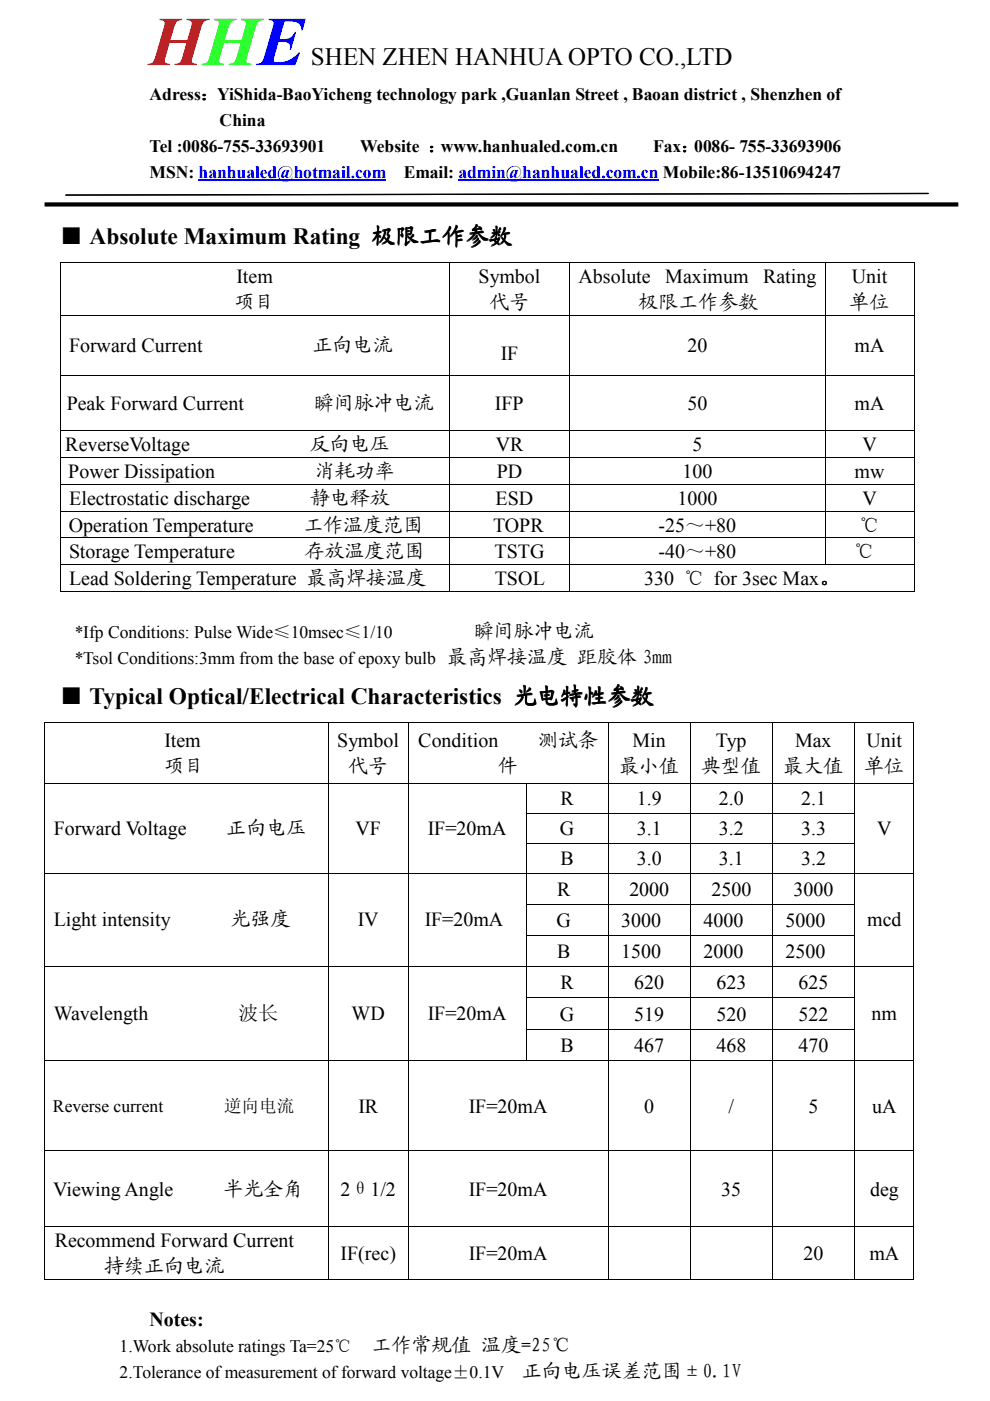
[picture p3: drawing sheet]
<svg xmlns="http://www.w3.org/2000/svg" width="210mm" height="297mm" viewBox="0 0 210 297" stroke-linecap="round" stroke-linejoin="round" font-family="sans-serif">
<defs><g id="words">
<text font-size="14.8" fill="#f00" x="31.7" y="13.8">HHE</text>
<text font-size="5.3" x="65.9" y="13.8">SHEN ZHEN HANHUA OPTO CO.,LTD</text>
<g font-size="5">
<text x="12.7" y="51.8">■ Absolute Maximum Rating 极限工作参数</text>
<text x="12.7" y="149.3">■ Typical Optical/Electrical Characteristics 光电特性参数</text>
</g>
<g font-size="4.2">
<text x="50.2" y="59.9">Item</text>
<text x="101.5" y="59.9">Symbol</text>
<text x="122.7" y="59.9">Absolute</text>
<text x="141.1" y="59.9">Maximum</text>
<text x="161.8" y="59.9">Rating</text>
<text x="180.6" y="59.9">Unit</text>
<text x="49.8" y="65.4">项目</text>
<text x="103.8" y="65.4">代号</text>
<text x="135.4" y="65.4">极限工作参数</text>
<text x="180.1" y="65.4">单位</text>
<text x="14.6" y="74.7">Forward Current</text>
<text x="66.3" y="74.7">正向电流</text>
<text x="106.2" y="76.3">IF</text>
<text x="145.8" y="74.7">20</text>
<text x="181.2" y="74.7">mA</text>
<text x="14.1" y="87">Peak Forward Current</text>
<text x="66.6" y="87">瞬间脉冲电流</text>
<text x="104.9" y="87">IFP</text>
<text x="145.8" y="87">50</text>
<text x="181.2" y="87">mA</text>
<text x="13.8" y="95.6">ReverseVoltage</text>
<text x="65.8" y="95.6">反向电压</text>
<text x="105.1" y="95.6">VR</text>
<text x="146.8" y="95.6">5</text>
<text x="182.8" y="95.6">V</text>
<text x="14.5" y="101.3">Power Dissipation</text>
<text x="66.8" y="101.3">消耗功率</text>
<text x="105.3" y="101.3">PD</text>
<text x="144.7" y="101.3">100</text>
<text x="181.2" y="101.3">mw</text>
<text x="14.7" y="107">Electrostatic discharge</text>
<text x="65.8" y="107">静电释放</text>
<text x="105.1" y="107">ESD</text>
<text x="143.6" y="107">1000</text>
<text x="182.8" y="107">V</text>
<text x="14.6" y="112.7">Operation Temperature</text>
<text x="64.4" y="112.7">工作温度范围</text>
<text x="104.6" y="112.7">TOPR</text>
<text x="139.6" y="112.7">-25～+80</text>
<text x="182.2" y="112.7">℃</text>
<text x="14.6" y="118.4">Storage Temperature</text>
<text x="64.6" y="118.4">存放温度范围</text>
<text x="104.9" y="118.4">TSTG</text>
<text x="139.6" y="118.4">-40～+80</text>
<text x="181.1" y="118.4">℃</text>
<text x="14.6" y="124">Lead Soldering Temperature 最高焊接温度</text>
<text x="104.9" y="124">TSOL</text>
<text x="136.6" y="124">330 ℃ for 3sec Max。</text>
<text x="100.5" y="135.3">瞬间脉冲电流</text>
<text x="34.9" y="158.3">Item</text>
<text x="71.5" y="158.3">Symbol</text>
<text x="88.7" y="158.3">Condition</text>
<text x="114.1" y="158.3">测试条</text>
<text x="134.1" y="158.3">Min</text>
<text x="151.8" y="158.3">Typ</text>
<text x="168.6" y="158.3">Max</text>
<text x="183.7" y="158.3">Unit</text>
<text x="34.9" y="163.8">项目</text>
<text x="73.8" y="163.8">代号</text>
<text x="105.6" y="163.8">件</text>
<text x="131.3" y="163.8">最小值</text>
<text x="148.7" y="163.8">典型值</text>
<text x="166.1" y="163.8">最大值</text>
<text x="183.3" y="163.8">单位</text>
<text x="118.8" y="170.7">R</text>
<text x="135" y="170.7">1.9</text>
<text x="152.4" y="170.7">2.0</text>
<text x="169.8" y="170.7">2.1</text>
<text x="11.4" y="177">Forward Voltage</text>
<text x="48" y="177">正向电压</text>
<text x="75.4" y="177">VF</text>
<text x="90.7" y="177">IF=20mA</text>
<text x="118.7" y="177.1">G</text>
<text x="135" y="177.1">3.1</text>
<text x="152.4" y="177.1">3.2</text>
<text x="169.8" y="177.1">3.3</text>
<text x="186" y="177">V</text>
<text x="118.8" y="183.4">B</text>
<text x="135" y="183.4">3.0</text>
<text x="152.4" y="183.4">3.1</text>
<text x="169.8" y="183.4">3.2</text>
<text x="118.2" y="189.9">R</text>
<text x="133.4" y="189.9">2000</text>
<text x="150.9" y="189.9">2500</text>
<text x="168.3" y="189.9">3000</text>
<text x="11.4" y="196.4">Light intensity</text>
<text x="48.9" y="196.4">光强度</text>
<text x="75.9" y="196.4">IV</text>
<text x="90.1" y="196.4">IF=20mA</text>
<text x="118" y="196.5">G</text>
<text x="131.7" y="196.5">3000</text>
<text x="149.1" y="196.5">4000</text>
<text x="166.5" y="196.5">5000</text>
<text x="183.9" y="196.4">mcd</text>
<text x="118.2" y="203.2">B</text>
<text x="131.7" y="203.2">1500</text>
<text x="149.1" y="203.2">2000</text>
<text x="166.5" y="203.2">2500</text>
<text x="118.8" y="209.8">R</text>
<text x="134.5" y="209.8">620</text>
<text x="151.9" y="209.8">623</text>
<text x="169.3" y="209.8">625</text>
<text x="11.4" y="216.3">Wavelength</text>
<text x="50.5" y="216.3">波长</text>
<text x="74.5" y="216.3">WD</text>
<text x="90.7" y="216.3">IF=20mA</text>
<text x="118.7" y="216.4">G</text>
<text x="134.5" y="216.4">519</text>
<text x="151.9" y="216.4">520</text>
<text x="169.3" y="216.4">522</text>
<text x="184.8" y="216.3">nm</text>
<text x="118.8" y="223">B</text>
<text x="134.5" y="223">467</text>
<text x="151.9" y="223">468</text>
<text x="169.3" y="223">470</text>
<text x="76" y="235.9">IR</text>
<text x="99.4" y="235.9">IF=20mA</text>
<text x="136.6" y="235.9">0</text>
<text x="154.4" y="235.9">/</text>
<text x="171.4" y="235.9">5</text>
<text x="184.9" y="235.9">uA</text>
<text x="11.3" y="253.5">Viewing Angle</text>
<text x="47.4" y="253.5">半光全角</text>
<text x="72.2" y="253.5">2θ1/2</text>
<text x="99.4" y="253.5">IF=20mA</text>
<text x="152.9" y="253.5">35</text>
<text x="184.5" y="253.5">deg</text>
<text x="11.6" y="264.4">Recommend Forward Current</text>
<text x="22.2" y="269.9">持续正向电流</text>
<text x="72.2" y="267.1">IF(rec)</text>
<text x="99.4" y="267.1">IF=20mA</text>
<text x="170.3" y="267.1">20</text>
<text x="184.3" y="267.1">mA</text>
<text x="31.7" y="281.2">Notes:</text>
<text x="78.8" y="286.6">工作常规值 温度=25℃</text>
<text x="110.7" y="292.1">正向电压误差范围±0.1V</text>
</g>
<g font-size="3.7">
<text x="31.7" y="21.1">Adress：YiShida-BaoYicheng technology park ,Guanlan Street , Baoan district , Shenzhen of</text>
<text x="46.6" y="26.6">China</text>
<text x="31.7" y="32.1">Tel :0086-755-33693901</text>
<text x="76.4" y="32.1">Website ：www.hanhualed.com.cn</text>
<text x="138.5" y="32.1">Fax：0086- 755-33693906</text>
<text x="31.7" y="37.6">MSN: hanhualed@hotmail.com</text>
<text x="85.6" y="37.6">Email: admin@hanhualed.com.cn Mobile:86-13510694247</text>
<text x="15.8" y="135.3">*Ifp Conditions: Pulse Wide≤10msec≤1/10</text>
<text x="15.8" y="140.8">*Tsol Conditions:3mm from the base of epoxy bulb 最高焊接温度 距胶体 3mm</text>
<text x="11.2" y="235.8">Reverse current</text>
<text x="47.5" y="235.8">逆向电流</text>
<text x="25.4" y="286.6">1.Work absolute ratings Ta=25℃</text>
<text x="25.4" y="292.1">2.Tolerance of measurement of forward voltage±0.1V</text>
</g>
</g></defs>
<path d="M42.1 38.2h39.8M97.2 38.2h42.4" fill="none" stroke="#00f" stroke-width=".34"/>
<g fill="#000">
<path d="M12.7 55.5h.1v.2h-.1zM95.2 55.5h.2v.2h-.2zM120.7 55.5h.2v.2h-.2zM174.9 55.5h.1v.2h-.1zM193.7 55.5h.2v.2h-.2zM12.7 66.8h.1v.1h-.1zM12.7 79.5h.1v.2h-.1zM95.2 66.8h.2v.1h-.2zM95.2 79.5h.2v.2h-.2zM120.7 66.8h.2v.1h-.2zM120.7 79.5h.2v.2h-.2zM174.9 66.8h.1v.1h-.1z"/>
<path d="M174.9 79.5h.1v.2h-.1zM193.7 66.8h.2v.1h-.2zM193.7 79.5h.2v.2h-.2zM12.7 91.2h.1v.2h-.1zM12.7 96.9h.1v.2h-.1zM95.2 91.2h.2v.2h-.2zM95.2 96.9h.2v.2h-.2zM120.7 91.2h.2v.2h-.2zM120.7 96.9h.2v.2h-.2zM174.9 91.2h.1v.2h-.1zM174.9 96.9h.1v.2h-.1zM193.7 91.2h.2v.2h-.2z"/>
<path d="M193.7 96.9h.2v.2h-.2zM12.7 102.6h.1v.2h-.1zM12.7 108.3h.1v.2h-.1zM12.7 114h.1v.1h-.1zM12.7 119.6h.1v.2h-.1zM95.2 102.6h.2v.2h-.2zM95.2 108.3h.2v.2h-.2zM95.2 114h.2v.1h-.2zM95.2 119.6h.2v.2h-.2zM120.7 102.6h.2v.2h-.2zM120.7 108.3h.2v.2h-.2zM120.7 114h.2v.1h-.2z"/>
<path d="M120.7 119.6h.2v.2h-.2zM174.9 102.6h.1v.2h-.1zM174.9 108.3h.1v.2h-.1zM174.9 114h.1v.1h-.1zM174.9 119.6h.1v.2h-.1zM193.7 102.6h.2v.2h-.2zM193.7 108.3h.2v.2h-.2zM193.7 114h.2v.1h-.2zM193.7 119.6h.2v.2h-.2zM12.7 125.3h.1v.2h-.1zM95.2 125.3h.2v.2h-.2zM120.7 125.3h.2v.2h-.2z"/>
<path d="M193.7 125.3h.2v.2h-.2zM9.4 153h.2v.2h-.2zM69.5 153h.2v.2h-.2zM86.5 153h.2v.2h-.2zM128.9 153h.1v.2h-.1zM146.3 153h.2v.2h-.2zM163.6 153h.2v.2h-.2zM181.2 153h.2v.2h-.2zM193.6 153h.2v.2h-.2zM9.4 166h.2v.2h-.2zM9.4 172.3h.2v.2h-.2zM9.4 178.7h.2v.2h-.2z"/>
<path d="M69.5 166h.2v.2h-.2zM69.5 172.3h.2v.2h-.2zM69.5 178.7h.2v.2h-.2zM86.5 166h.2v.2h-.2zM86.5 172.3h.2v.2h-.2zM86.5 178.7h.2v.2h-.2zM111.5 166h.1v.2h-.1zM111.5 172.3h.1v.2h-.1zM111.5 178.7h.1v.2h-.1zM128.9 166h.1v.2h-.1zM128.9 172.3h.1v.2h-.1zM128.9 178.7h.1v.2h-.1z"/>
<path d="M146.3 166h.2v.2h-.2zM146.3 172.3h.2v.2h-.2zM146.3 178.7h.2v.2h-.2zM163.6 166h.2v.2h-.2zM163.7 172.3h.2v.2h-.2zM163.7 178.7h.2v.2h-.2zM163.8 166h.2v.2h-.2zM181.2 166h.2v.2h-.2zM181.2 172.3h.2v.2h-.2zM181.2 178.7h.2v.2h-.2zM193.6 166h.2v.2h-.2zM193.6 172.3h.2v.2h-.2z"/>
<path d="M193.6 178.7h.2v.2h-.2zM9.4 185h.2v.2h-.2zM9.4 191.6h.2v.2h-.2zM9.4 198.3h.2v.2h-.2zM69.5 185h.2v.2h-.2zM69.5 191.6h.2v.2h-.2zM69.5 198.3h.2v.2h-.2zM86.5 185h.2v.2h-.2zM86.5 191.6h.2v.2h-.2zM86.5 198.3h.2v.2h-.2zM111.5 185h.1v.2h-.1zM111.5 191.6h.1v.2h-.1z"/>
<path d="M111.5 198.3h.1v.2h-.1zM128.9 185h.1v.2h-.1zM128.9 191.6h.1v.2h-.1zM128.9 198.3h.1v.2h-.1zM146.3 185h.2v.2h-.2zM146.3 191.6h.2v.2h-.2zM146.3 198.3h.2v.2h-.2zM163.7 185h.2v.2h-.2zM163.7 191.6h.2v.2h-.2zM163.7 198.3h.2v.2h-.2zM181.2 185h.2v.2h-.2zM181.2 191.6h.2v.2h-.2z"/>
<path d="M181.2 198.3h.2v.2h-.2zM193.6 185h.2v.2h-.2zM193.6 191.6h.2v.2h-.2zM193.6 198.3h.2v.2h-.2zM9.4 204.9h.2v.2h-.2zM9.4 211.5h.2v.2h-.2zM9.4 218.1h.2v.2h-.2zM69.5 204.9h.2v.2h-.2zM69.5 211.5h.2v.2h-.2zM69.5 218.1h.2v.2h-.2zM86.5 204.9h.2v.2h-.2zM86.5 211.5h.2v.2h-.2z"/>
<path d="M86.5 218.1h.2v.2h-.2zM111.5 204.9h.1v.2h-.1zM111.5 211.5h.1v.2h-.1zM111.5 218.1h.1v.2h-.1zM128.9 204.9h.1v.2h-.1zM128.9 211.5h.1v.2h-.1zM128.9 218.1h.1v.2h-.1zM146.3 204.9h.2v.2h-.2zM146.3 211.5h.2v.2h-.2zM146.3 218.1h.2v.2h-.2zM163.7 204.9h.2v.2h-.2zM163.7 211.5h.2v.2h-.2z"/>
<path d="M163.7 218.1h.2v.2h-.2zM181.2 204.9h.2v.2h-.2zM181.2 211.5h.2v.2h-.2zM181.2 218.1h.2v.2h-.2zM193.6 204.9h.2v.2h-.2zM193.6 211.5h.2v.2h-.2zM193.6 218.1h.2v.2h-.2zM9.4 224.7h.2v.2h-.2zM69.5 224.7h.2v.2h-.2zM86.5 224.7h.2v.2h-.2zM111.5 224.7h.1v.2h-.1zM128.9 224.7h.1v.2h-.1z"/>
<path d="M146.3 224.7h.2v.2h-.2zM163.6 224.7h.2v.2h-.2zM163.8 224.7h.2v.2h-.2zM181.2 224.7h.2v.2h-.2zM193.6 224.7h.2v.2h-.2zM9.4 243.9h.2v.2h-.2zM69.5 243.9h.2v.2h-.2zM86.5 243.9h.2v.2h-.2zM128.9 243.9h.1v.2h-.1zM146.3 243.9h.2v.2h-.2zM163.6 243.9h.2v.2h-.2zM181.2 243.9h.2v.2h-.2z"/>
<path d="M193.6 243.9h.2v.2h-.2zM9.4 260h.2v.1h-.2zM9.4 271.2h.2v.2h-.2zM69.5 260h.2v.1h-.2zM69.5 271.2h.2v.2h-.2zM86.5 260h.2v.1h-.2zM86.5 271.2h.2v.2h-.2zM128.9 260h.1v.1h-.1zM128.9 271.2h.1v.2h-.1zM146.3 260h.2v.1h-.2zM146.3 271.2h.2v.2h-.2zM163.6 260h.2v.1h-.2z"/>
<path d="M163.6 271.2h.2v.2h-.2zM181.2 260h.2v.1h-.2zM181.2 271.2h.2v.2h-.2zM193.6 260h.2v.1h-.2zM193.6 271.2h.2v.2h-.2z"/>
</g>
<g fill="none" stroke="#000" stroke-width=".21">
<path d="M12.7 55.7v11.1M12.8 55.6h82.4M95.3 55.7v11.1M95.4 55.6h25.3M120.8 55.7v11.1M120.9 55.6h54M175 55.7v11.1M175 55.6h18.7M193.8 55.7v11.1M12.7 66.9v12.6M12.7 79.7v11.5M12.8 66.8h82.4"/>
<path d="M12.8 79.6h82.4M95.3 66.9v12.6M95.3 79.7v11.5M95.4 66.8h25.3M95.4 79.6h25.3M120.8 66.9v12.6M120.8 79.7v11.5M120.9 66.8h54M120.9 79.6h54M175 66.9v12.6M175 79.7v11.5M175 66.8h18.7"/>
<path d="M175 79.6h18.7M193.8 66.9v12.6M193.8 79.7v11.5M12.7 91.4v5.5M12.7 97.1v5.5M12.8 91.3h82.4M12.8 97h82.4M95.3 91.4v5.5M95.3 97.1v5.5M95.4 91.3h25.3M95.4 97h25.3M120.8 91.4v5.5"/>
<path d="M120.8 97.1v5.5M120.9 91.3h54M120.9 97h54M175 91.4v5.5M175 97.1v5.5M175 91.3h18.7M175 97h18.7M193.8 91.4v5.5M193.8 97.1v5.5M12.7 102.8v5.5M12.7 108.5v5.5M12.7 114.1v5.5"/>
<path d="M12.7 119.8v5.5M12.8 102.7h82.4M12.8 108.4h82.4M12.8 114h82.4M12.8 119.7h82.4M95.3 102.8v5.5M95.3 108.5v5.5M95.3 114.1v5.5M95.3 119.8v5.5M95.4 102.7h25.3M95.4 108.4h25.3M95.4 114h25.3"/>
<path d="M95.4 119.7h25.3M120.8 102.8v5.5M120.8 108.5v5.5M120.8 114.1v5.5M120.8 119.8v5.5M120.9 102.7h54M120.9 108.4h54M120.9 114h54M120.9 119.7h54M175 102.8v5.5M175 108.5v5.5M175 114.1v5.5"/>
<path d="M175 102.7h18.7M175 108.4h18.7M175 114h18.7M175 119.7h18.7M193.8 102.8v5.5M193.8 108.5v5.5M193.8 114.1v5.5M193.8 119.8v5.5M12.8 125.4h82.4M95.4 125.4h25.3M120.9 125.4h72.8M9.5 153.2v12.8"/>
<path d="M9.6 153.1h59.9M69.6 153.2v12.8M69.7 153.1h16.8M86.6 153.2v12.8M86.7 153.1h42.2M128.9 153.2v12.8M129 153.1h17.3M146.4 153.2v12.8M146.5 153.1h17.1M163.7 153.2v12.8M163.8 153.1h17.4M181.3 153.2v12.8"/>
<path d="M181.4 153.1h12.2M193.7 153.2v12.8M9.5 166.2v6.1M9.5 172.5v6.2M9.5 178.9v6.1M9.6 166.1h59.9M69.6 166.2v6.1M69.6 172.5v6.2M69.6 178.9v6.1M69.7 166.1h16.8M86.6 166.2v6.1M86.6 172.5v6.2"/>
<path d="M86.6 178.9v6.1M86.7 166.1h24.8M111.5 166.2v6.1M111.5 172.5v6.2M111.5 178.9v6.1M111.6 166.1h17.3M111.6 172.4h17.3M111.6 178.8h17.3M128.9 166.2v6.1M128.9 172.5v6.2M128.9 178.9v6.1M129 166.1h17.3"/>
<path d="M129 172.4h17.3M129 178.8h17.3M146.4 166.2v6.1M146.4 172.5v6.2M146.4 178.9v6.1M146.5 166.1h17.1M146.5 172.4h17.2M146.5 178.8h17.2M163.8 166.2v6.1M163.8 172.5v6.2M163.8 178.9v6.1M163.9 172.4h17.3"/>
<path d="M163.9 178.8h17.3M164 166.1h17.2M181.3 166.2v6.1M181.3 172.5v6.2M181.3 178.9v6.1M181.4 166.1h12.2M193.7 166.2v6.1M193.7 172.5v6.2M193.7 178.9v6.1M9.5 185.2v6.4M9.5 191.8v6.5M9.5 198.5v6.4"/>
<path d="M9.6 185.1h59.9M69.6 185.2v6.4M69.6 191.8v6.5M69.6 198.5v6.4M69.7 185.1h16.8M86.6 185.2v6.4M86.6 191.8v6.5M86.6 198.5v6.4M86.7 185.1h24.8M111.5 185.2v6.4M111.5 191.8v6.5M111.5 198.5v6.4"/>
<path d="M111.6 185.1h17.3M111.6 191.7h17.3M111.6 198.4h17.3M128.9 185.2v6.4M128.9 191.8v6.5M128.9 198.5v6.4M129 185.1h17.3M129 191.7h17.3M129 198.4h17.3M146.4 185.2v6.4M146.4 191.8v6.5M146.4 198.5v6.4"/>
<path d="M146.5 185.1h17.2M146.5 191.7h17.2M146.5 198.4h17.2M163.8 185.2v6.4M163.8 191.8v6.5M163.8 198.5v6.4M163.9 185.1h17.3M163.9 191.7h17.3M163.9 198.4h17.3M181.3 185.2v6.4M181.3 191.8v6.5M181.3 198.5v6.4"/>
<path d="M181.4 185.1h12.2M193.7 185.2v6.4M193.7 191.8v6.5M193.7 198.5v6.4M9.5 205.1v6.4M9.5 211.7v6.4M9.5 218.3v6.4M9.6 205h59.9M69.6 205.1v6.4M69.6 211.7v6.4M69.6 218.3v6.4M69.7 205h16.8"/>
<path d="M86.6 205.1v6.4M86.6 211.7v6.4M86.6 218.3v6.4M86.7 205h24.8M111.5 205.1v6.4M111.5 211.7v6.4M111.5 218.3v6.4M111.6 205h17.3M111.6 211.6h17.3M111.6 218.2h17.3M128.9 205.1v6.4M128.9 211.7v6.4"/>
<path d="M128.9 218.3v6.4M129 205h17.3M129 211.6h17.3M129 218.2h17.3M146.4 205.1v6.4M146.4 211.7v6.4M146.4 218.3v6.4M146.5 205h17.2M146.5 211.6h17.2M146.5 218.2h17.2M163.8 205.1v6.4M163.8 211.7v6.4"/>
<path d="M163.8 218.3v6.4M163.9 205h17.3M163.9 211.6h17.3M163.9 218.2h17.3M181.3 205.1v6.4M181.3 211.7v6.4M181.3 218.3v6.4M181.4 205h12.2M193.7 205.1v6.4M193.7 211.7v6.4M193.7 218.3v6.4M9.5 224.9v19"/>
<path d="M9.6 224.8h59.9M69.6 224.9v19M69.7 224.8h16.8M86.6 224.9v19M86.7 224.8h24.8M111.6 224.8h17.3M128.9 224.9v19M129 224.8h17.3M146.4 224.9v19M146.5 224.8h17.1M163.7 224.9v19M164 224.8h17.2"/>
<path d="M181.3 224.9v19M181.4 224.8h12.2M193.7 224.9v19M9.5 244.1v15.9M9.6 244h59.9M69.6 244.1v15.9M69.7 244h16.8M86.6 244.1v15.9M86.7 244h42.2M128.9 244.1v15.9M129 244h17.3M146.4 244.1v15.9"/>
<path d="M146.5 244h17.1M163.7 244.1v15.9M163.8 244h17.4M181.3 244.1v15.9M181.4 244h12.2M193.7 244.1v15.9M9.5 260.1v11.1M9.6 260.1h59.9M9.6 271.3h59.9M69.6 260.1v11.1M69.7 260.1h16.8M69.7 271.3h16.8"/>
<path d="M86.6 260.1v11.1M86.7 260.1h42.2M86.7 271.3h42.2M128.9 260.1v11.1M129 260.1h17.3M129 271.3h17.3M146.4 260.1v11.1M146.5 260.1h17.1M146.5 271.3h17.1M163.7 260.1v11.1M163.8 260.1h17.4M163.8 271.3h17.4"/>
<path d="M181.3 260.1v11.1M181.4 260.1h12.2M181.4 271.3h12.2M193.7 260.1v11.1"/>
</g>
<path d="M196.8 41l-182.8 .4" fill="none" stroke="#000" stroke-width=".26"/>
<path d="M9.5 43.3h193.7" fill="none" stroke="#000" stroke-width=".79" stroke-linecap="butt"/>
<use href="#words"/>
</svg>
